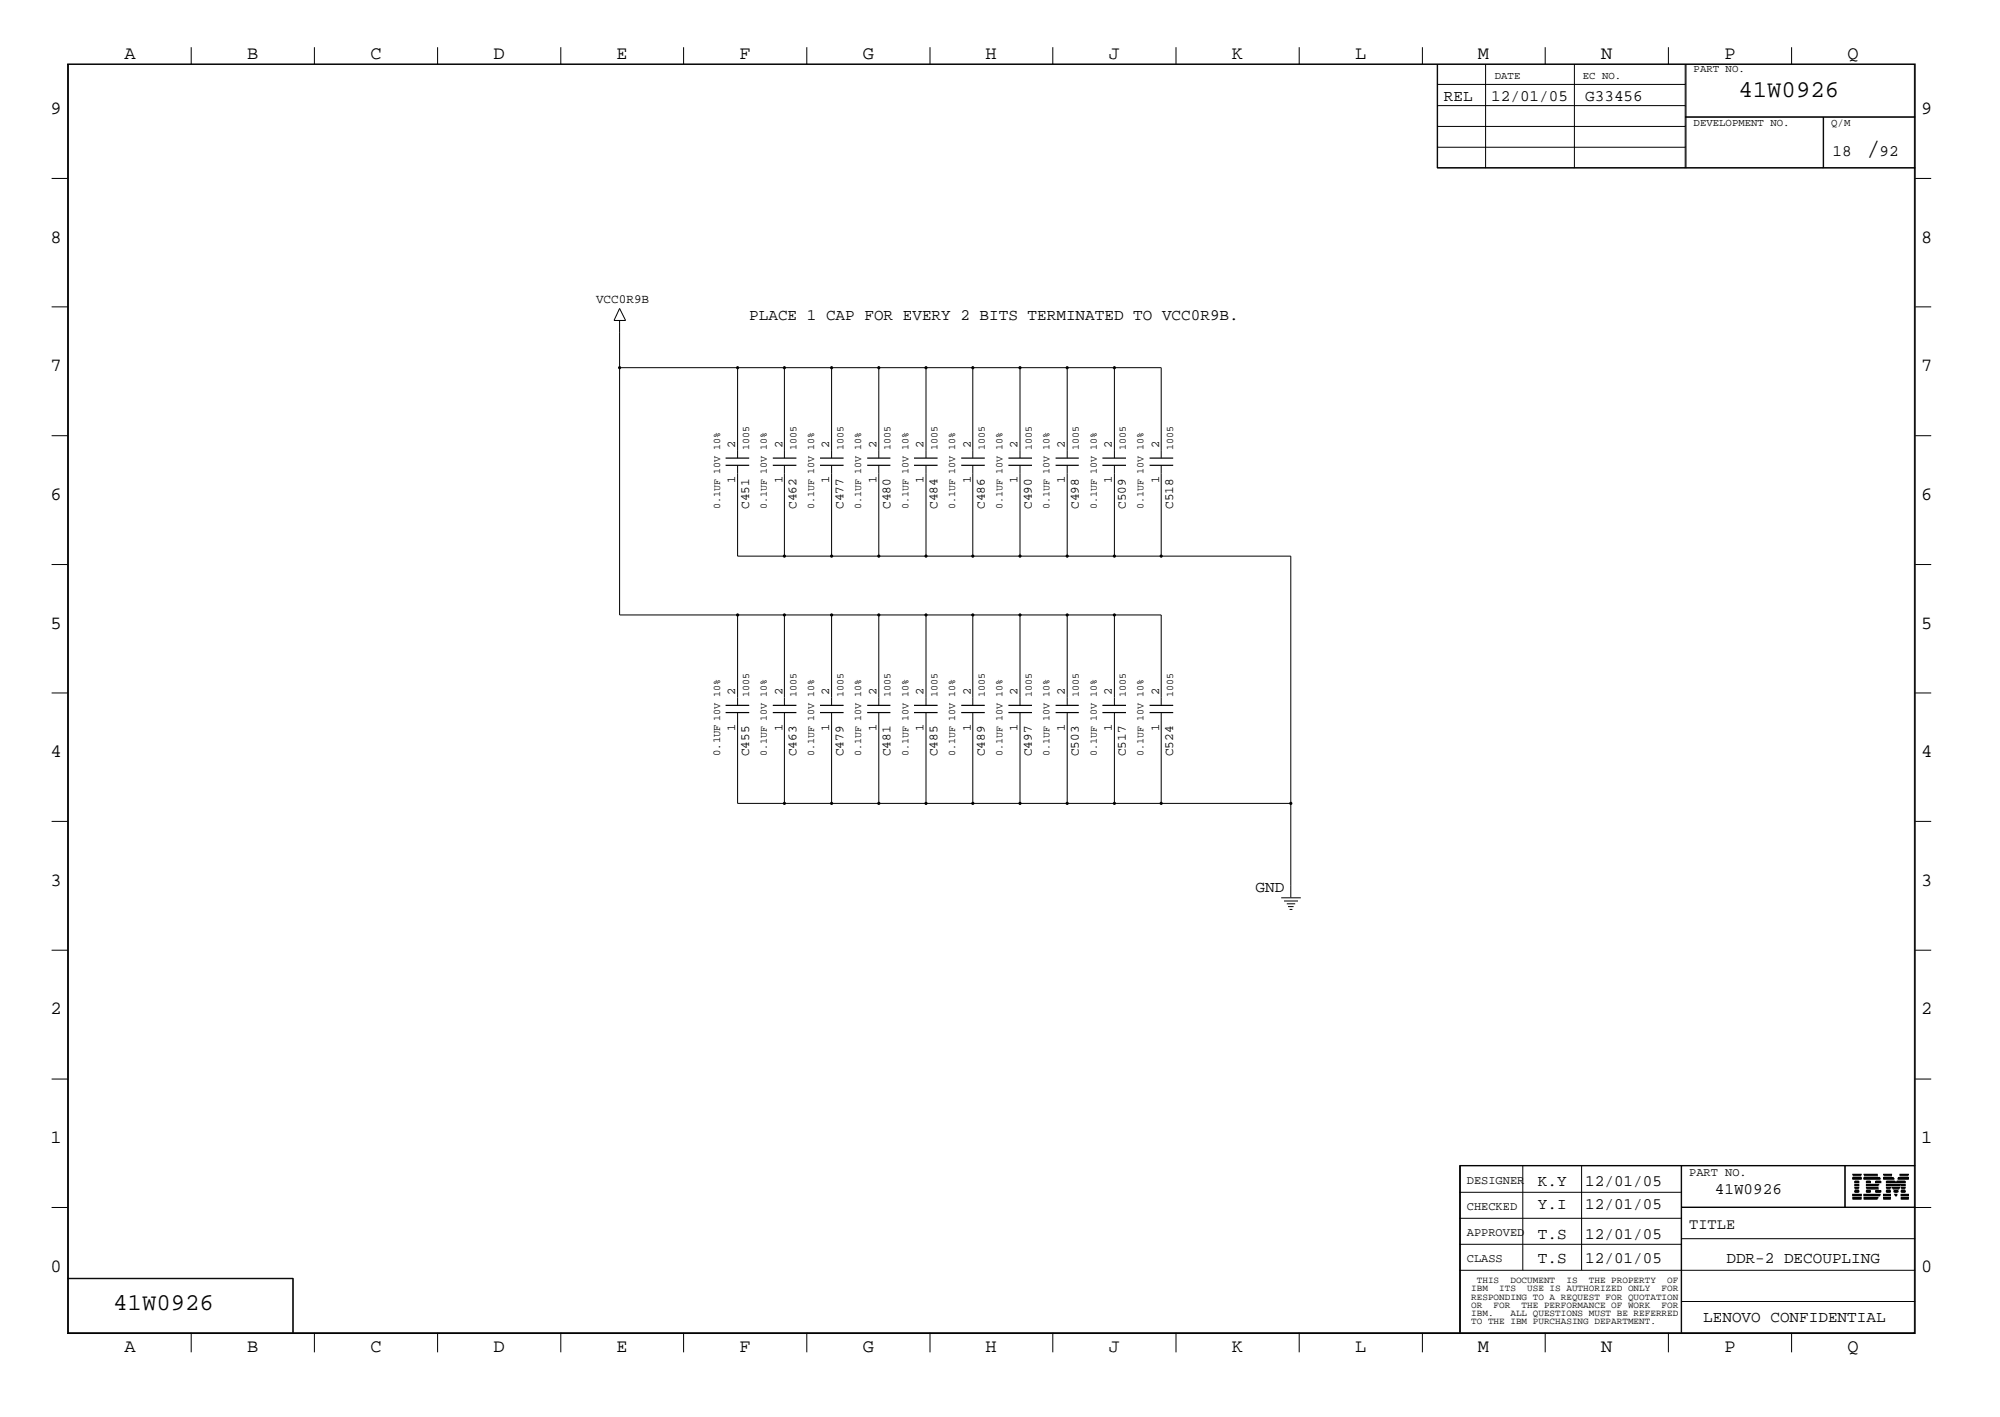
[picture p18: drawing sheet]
<svg xmlns="http://www.w3.org/2000/svg" width="423mm" height="300mm" viewBox="0 0 423 300" stroke-linecap="round" stroke-linejoin="round" font-family="sans-serif">
<defs><g id="words">
<text font-size="5.2" x="395" y="32.9">/</text>
<g font-size="5.1">
<text x="368" y="20.5">41W0926</text>
<text x="24" y="277.2">41W0926</text>
</g>
<g font-size="4">
<text x="26.3" y="12.5">A</text>
<text x="52.3" y="12.5">B</text>
<text x="78.4" y="12.5">C</text>
<text x="104.5" y="12.5">D</text>
<text x="130.5" y="12.5">E</text>
<text x="156.5" y="12.5">F</text>
<text x="182.6" y="12.5">G</text>
<text x="208.6" y="12.5">H</text>
<text x="234.7" y="12.5">J</text>
<text x="260.8" y="12.5">K</text>
<text x="286.9" y="12.5">L</text>
<text x="312.8" y="12.5">M</text>
<text x="338.9" y="12.5">N</text>
<text x="365" y="12.5">P</text>
<text x="391.1" y="12.5">Q</text>
<text x="10.7" y="24.1">9</text>
<text x="406.7" y="24.1">9</text>
<text x="10.7" y="51.4">8</text>
<text x="406.7" y="51.4">8</text>
<text x="10.7" y="78.6">7</text>
<text x="406.7" y="78.6">7</text>
<text x="10.7" y="105.8">6</text>
<text x="406.7" y="105.8">6</text>
<text x="10.7" y="133.1">5</text>
<text x="406.7" y="133.1">5</text>
<text x="10.7" y="160.2">4</text>
<text x="406.7" y="160.2">4</text>
<text x="10.7" y="187.5">3</text>
<text x="406.7" y="187.5">3</text>
<text x="10.7" y="214.6">2</text>
<text x="406.7" y="214.6">2</text>
<text x="10.7" y="241.9">1</text>
<text x="406.7" y="241.9">1</text>
<text x="10.7" y="269.2">0</text>
<text x="406.7" y="269.2">0</text>
<text x="26.3" y="286.2">A</text>
<text x="52.3" y="286.2">B</text>
<text x="78.4" y="286.2">C</text>
<text x="104.5" y="286.2">D</text>
<text x="130.5" y="286.2">E</text>
<text x="156.5" y="286.2">F</text>
<text x="182.6" y="286.2">G</text>
<text x="208.6" y="286.2">H</text>
<text x="234.7" y="286.2">J</text>
<text x="260.8" y="286.2">K</text>
<text x="286.9" y="286.2">L</text>
<text x="312.8" y="286.2">M</text>
<text x="338.9" y="286.2">N</text>
<text x="365" y="286.2">P</text>
<text x="391.1" y="286.2">Q</text>
</g>
<g font-size="3.4">
<text x="305.6" y="21.4">REL</text>
<text x="315.6" y="21.4">12/01/05</text>
<text x="335.5" y="21.4">G33456</text>
<text x="387.9" y="32.9">18</text>
<text x="397.8" y="32.9">92</text>
<text x="158.6" y="67.8">PLACE 1 CAP FOR EVERY 2 BITS TERMINATED TO VCC0R9B.</text>
<text x="265.8" y="188.7">GND</text>
<text x="325.5" y="251">K.Y</text>
<text x="335.5" y="251">12/01/05</text>
<text x="325.5" y="255.9">Y.I</text>
<text x="335.5" y="255.9">12/01/05</text>
<text x="363" y="252.7">41W0926</text>
<text x="325.5" y="262.2">T.S</text>
<text x="335.5" y="262.2">12/01/05</text>
<text x="325.5" y="267.2">T.S</text>
<text x="335.5" y="267.2">12/01/05</text>
<text x="365.4" y="267.2">DDR-2 DECOUPLING</text>
<text x="360.5" y="279.7">LENOVO CONFIDENTIAL</text>
</g>
<text font-size="3.2" x="357.5" y="260">TITLE</text>
<g font-size="2.7">
<text x="126.2" y="64.1">VCC0R9B</text>
<text x="158.6" y="107.7" transform="rotate(-90 158.6 107.7)">C451</text>
<text x="168.6" y="107.7" transform="rotate(-90 168.6 107.7)">C462</text>
<text x="178.6" y="107.7" transform="rotate(-90 178.6 107.7)">C477</text>
<text x="188.5" y="107.7" transform="rotate(-90 188.5 107.7)">C480</text>
<text x="198.5" y="107.7" transform="rotate(-90 198.5 107.7)">C484</text>
<text x="208.4" y="107.7" transform="rotate(-90 208.4 107.7)">C486</text>
<text x="218.4" y="107.7" transform="rotate(-90 218.4 107.7)">C490</text>
<text x="228.3" y="107.7" transform="rotate(-90 228.3 107.7)">C498</text>
<text x="238.3" y="107.7" transform="rotate(-90 238.3 107.7)">C509</text>
<text x="248.3" y="107.7" transform="rotate(-90 248.3 107.7)">C518</text>
<text x="158.6" y="160" transform="rotate(-90 158.6 160)">C455</text>
<text x="168.6" y="160" transform="rotate(-90 168.6 160)">C463</text>
<text x="178.6" y="160" transform="rotate(-90 178.6 160)">C479</text>
<text x="188.5" y="160" transform="rotate(-90 188.5 160)">C481</text>
<text x="198.5" y="160" transform="rotate(-90 198.5 160)">C485</text>
<text x="208.4" y="160" transform="rotate(-90 208.4 160)">C489</text>
<text x="218.4" y="160" transform="rotate(-90 218.4 160)">C497</text>
<text x="228.3" y="160" transform="rotate(-90 228.3 160)">C503</text>
<text x="238.3" y="160" transform="rotate(-90 238.3 160)">C517</text>
<text x="248.3" y="160" transform="rotate(-90 248.3 160)">C524</text>
</g>
<g font-size="2.5">
<text x="155.6" y="94.7" transform="rotate(-90 155.6 94.7)">2</text>
<text x="165.6" y="94.7" transform="rotate(-90 165.6 94.7)">2</text>
<text x="175.5" y="94.7" transform="rotate(-90 175.5 94.7)">2</text>
<text x="185.5" y="94.7" transform="rotate(-90 185.5 94.7)">2</text>
<text x="195.5" y="94.7" transform="rotate(-90 195.5 94.7)">2</text>
<text x="205.5" y="94.7" transform="rotate(-90 205.5 94.7)">2</text>
<text x="215.4" y="94.7" transform="rotate(-90 215.4 94.7)">2</text>
<text x="225.4" y="94.7" transform="rotate(-90 225.4 94.7)">2</text>
<text x="235.4" y="94.7" transform="rotate(-90 235.4 94.7)">2</text>
<text x="245.4" y="94.7" transform="rotate(-90 245.4 94.7)">2</text>
<text x="155.6" y="102.2" transform="rotate(-90 155.6 102.2)">1</text>
<text x="165.6" y="102.2" transform="rotate(-90 165.6 102.2)">1</text>
<text x="175.5" y="102.2" transform="rotate(-90 175.5 102.2)">1</text>
<text x="185.5" y="102.2" transform="rotate(-90 185.5 102.2)">1</text>
<text x="195.5" y="102.2" transform="rotate(-90 195.5 102.2)">1</text>
<text x="205.5" y="102.2" transform="rotate(-90 205.5 102.2)">1</text>
<text x="215.4" y="102.2" transform="rotate(-90 215.4 102.2)">1</text>
<text x="225.4" y="102.2" transform="rotate(-90 225.4 102.2)">1</text>
<text x="235.4" y="102.2" transform="rotate(-90 235.4 102.2)">1</text>
<text x="245.4" y="102.2" transform="rotate(-90 245.4 102.2)">1</text>
<text x="155.6" y="147.1" transform="rotate(-90 155.6 147.1)">2</text>
<text x="165.6" y="147.1" transform="rotate(-90 165.6 147.1)">2</text>
<text x="175.5" y="147.1" transform="rotate(-90 175.5 147.1)">2</text>
<text x="185.5" y="147.1" transform="rotate(-90 185.5 147.1)">2</text>
<text x="195.5" y="147.1" transform="rotate(-90 195.5 147.1)">2</text>
<text x="205.5" y="147.1" transform="rotate(-90 205.5 147.1)">2</text>
<text x="215.4" y="147.1" transform="rotate(-90 215.4 147.1)">2</text>
<text x="225.4" y="147.1" transform="rotate(-90 225.4 147.1)">2</text>
<text x="235.4" y="147.1" transform="rotate(-90 235.4 147.1)">2</text>
<text x="245.4" y="147.1" transform="rotate(-90 245.4 147.1)">2</text>
<text x="155.6" y="154.6" transform="rotate(-90 155.6 154.6)">1</text>
<text x="165.6" y="154.6" transform="rotate(-90 165.6 154.6)">1</text>
<text x="175.5" y="154.6" transform="rotate(-90 175.5 154.6)">1</text>
<text x="185.5" y="154.6" transform="rotate(-90 185.5 154.6)">1</text>
<text x="195.5" y="154.6" transform="rotate(-90 195.5 154.6)">1</text>
<text x="205.5" y="154.6" transform="rotate(-90 205.5 154.6)">1</text>
<text x="215.4" y="154.6" transform="rotate(-90 215.4 154.6)">1</text>
<text x="225.4" y="154.6" transform="rotate(-90 225.4 154.6)">1</text>
<text x="235.4" y="154.6" transform="rotate(-90 235.4 154.6)">1</text>
<text x="245.4" y="154.6" transform="rotate(-90 245.4 154.6)">1</text>
<text x="310.5" y="250.6">DESIGNER</text>
<text x="357.5" y="248.8">PART NO.</text>
<text x="310.5" y="256.1">CHECKED</text>
<text x="310.5" y="261.5">APPROVED</text>
<text x="310.5" y="267">CLASS</text>
</g>
<g font-size="2.3">
<text x="316.4" y="16.7">DATE</text>
<text x="335" y="16.7">EC NO.</text>
<text x="358.5" y="15.2">PART NO.</text>
<text x="358.5" y="26.6">DEVELOPMENT NO.</text>
<text x="387.6" y="26.6">Q/M</text>
<text x="152.4" y="160" transform="rotate(-90 152.4 160)">0.1UF 10V 10%</text>
</g>
<g font-size="2.1">
<text x="158.6" y="95.2" transform="rotate(-90 158.6 95.2)">1005</text>
<text x="168.6" y="95.2" transform="rotate(-90 168.6 95.2)">1005</text>
<text x="178.6" y="95.2" transform="rotate(-90 178.6 95.2)">1005</text>
<text x="188.5" y="95.2" transform="rotate(-90 188.5 95.2)">1005</text>
<text x="198.5" y="95.2" transform="rotate(-90 198.5 95.2)">1005</text>
<text x="208.4" y="95.2" transform="rotate(-90 208.4 95.2)">1005</text>
<text x="218.4" y="95.2" transform="rotate(-90 218.4 95.2)">1005</text>
<text x="228.3" y="95.2" transform="rotate(-90 228.3 95.2)">1005</text>
<text x="238.3" y="95.2" transform="rotate(-90 238.3 95.2)">1005</text>
<text x="248.3" y="95.2" transform="rotate(-90 248.3 95.2)">1005</text>
<text x="152.4" y="107.7" transform="rotate(-90 152.4 107.7)">0.1UF 10V 10%</text>
<text x="162.3" y="107.7" transform="rotate(-90 162.3 107.7)">0.1UF 10V 10%</text>
<text x="172.3" y="107.7" transform="rotate(-90 172.3 107.7)">0.1UF 10V 10%</text>
<text x="182.3" y="107.7" transform="rotate(-90 182.3 107.7)">0.1UF 10V 10%</text>
<text x="192.3" y="107.7" transform="rotate(-90 192.3 107.7)">0.1UF 10V 10%</text>
<text x="202.2" y="107.7" transform="rotate(-90 202.2 107.7)">0.1UF 10V 10%</text>
<text x="212.2" y="107.7" transform="rotate(-90 212.2 107.7)">0.1UF 10V 10%</text>
<text x="222.2" y="107.7" transform="rotate(-90 222.2 107.7)">0.1UF 10V 10%</text>
<text x="232.2" y="107.7" transform="rotate(-90 232.2 107.7)">0.1UF 10V 10%</text>
<text x="242.1" y="107.7" transform="rotate(-90 242.1 107.7)">0.1UF 10V 10%</text>
<text x="158.6" y="147.6" transform="rotate(-90 158.6 147.6)">1005</text>
<text x="168.6" y="147.6" transform="rotate(-90 168.6 147.6)">1005</text>
<text x="178.6" y="147.6" transform="rotate(-90 178.6 147.6)">1005</text>
<text x="188.5" y="147.6" transform="rotate(-90 188.5 147.6)">1005</text>
<text x="198.5" y="147.6" transform="rotate(-90 198.5 147.6)">1005</text>
<text x="208.4" y="147.6" transform="rotate(-90 208.4 147.6)">1005</text>
<text x="218.4" y="147.6" transform="rotate(-90 218.4 147.6)">1005</text>
<text x="228.3" y="147.6" transform="rotate(-90 228.3 147.6)">1005</text>
<text x="238.3" y="147.6" transform="rotate(-90 238.3 147.6)">1005</text>
<text x="248.3" y="147.6" transform="rotate(-90 248.3 147.6)">1005</text>
<text x="162.3" y="160" transform="rotate(-90 162.3 160)">0.1UF 10V 10%</text>
<text x="172.3" y="160" transform="rotate(-90 172.3 160)">0.1UF 10V 10%</text>
<text x="182.3" y="160" transform="rotate(-90 182.3 160)">0.1UF 10V 10%</text>
<text x="192.3" y="160" transform="rotate(-90 192.3 160)">0.1UF 10V 10%</text>
<text x="202.2" y="160" transform="rotate(-90 202.2 160)">0.1UF 10V 10%</text>
<text x="212.2" y="160" transform="rotate(-90 212.2 160)">0.1UF 10V 10%</text>
<text x="222.2" y="160" transform="rotate(-90 222.2 160)">0.1UF 10V 10%</text>
<text x="232.2" y="160" transform="rotate(-90 232.2 160)">0.1UF 10V 10%</text>
<text x="242.1" y="160" transform="rotate(-90 242.1 160)">0.1UF 10V 10%</text>
</g>
<g font-size="2">
<text x="311.4" y="273.2">IBM</text>
<text x="311.4" y="275">RESPONDING TO A REQUEST FOR QUOTATION</text>
<text x="312.6" y="271.4">THIS</text>
<text x="317.3" y="273.2">ITS</text>
<text x="319.7" y="271.4">DOCUMENT</text>
<text x="323.3" y="273.2">USE IS AUTHORIZED ONLY</text>
<text x="331.6" y="271.4">IS</text>
<text x="336.3" y="271.4">THE PROPERTY</text>
<text x="351.7" y="273.2">FOR</text>
<text x="352.9" y="271.4">OF</text>
<text x="311.4" y="276.7">OR</text>
<text x="311.4" y="278.6">IBM.</text>
<text x="311.4" y="280.2">TO THE IBM PURCHASING DEPARTMENT.</text>
<text x="316.1" y="276.7">FOR</text>
<text x="319.7" y="278.6">ALL QUESTIONS MUST BE REFERRED</text>
<text x="322.1" y="276.7">THE PERFORMANCE OF WORK</text>
<text x="351.7" y="276.7">FOR</text>
</g>
</g></defs>
<g fill="none" stroke="#000" stroke-width=".25">
<path d="M153.6 98.5h5M153.6 96.9h5M163.6 98.5h5M163.6 96.9h5M173.6 98.5h5M173.6 96.9h5M183.6 98.5h4.9M183.6 96.9h4.9M193.5 98.5h5M193.5 96.9h5M203.5 98.5h4.9M203.5 96.9h4.9"/>
<path d="M213.4 98.5h5M213.4 96.9h5M223.4 98.5h4.9M223.4 96.9h4.9M233.3 98.5h5M233.3 96.9h5M243.3 98.5h5M243.3 96.9h5M153.6 150.8h5M153.6 149.3h5M163.6 150.8h5M163.6 149.3h5"/>
<path d="M173.6 150.8h5M173.6 149.3h5M183.6 150.8h4.9M183.6 149.3h4.9M193.5 150.8h5M193.5 149.3h5M203.5 150.8h4.9M203.5 149.3h4.9M213.4 150.8h5M213.4 149.3h5M223.4 150.8h4.9M223.4 149.3h4.9"/>
<path d="M233.3 150.8h5M233.3 149.3h5M243.3 150.8h5M243.3 149.3h5"/>
</g>
<g fill="none" stroke="#000" stroke-width=".21">
<path d="M14.3 13.5h391.1v268.7h-391.1zM14.5 13.6h390.7v268.4h-390.7zM40.5 10v3.5M66.5 10v3.5M92.6 10v3.5M118.7 10v3.5M144.7 10v3.5M170.8 10v3.5M196.9 10v3.5M222.8 10v3.5M248.9 10v3.5M275 10v3.5"/>
<path d="M301.1 10v3.5M304.2 13.5v22.1h101.2M304.2 17.9h52.5M304.3 13.5v22.1M314.5 13.5v22.1M327.1 10v3.5M333.2 13.5v22.1M353.1 10v3.5M356.7 13.5v22.1M356.9 13.5v22.1M379.2 10v3.5M10.9 37.8h3.4"/>
<path d="M304.2 35.5h101.2M304.2 26.8h52.5M304.2 22.4h52.5M304.3 31.2h52.4M356.7 24.8h48.7M356.7 24.7h48.7M385.9 24.8v10.8M386 24.8v10.8M405.4 37.8h3.4M10.9 64.9h3.4M131.1 77.8h114.7v19.1M131.1 67.8v62.3h114.7v19.2"/>
<path d="M131.1 65.3l1.3 2.5h-2.4zM156.1 77.8v19.1M166 77.8v19.1M176 77.8v19.1M186 77.8v19.1M196 77.8v19.1M205.9 77.8v19.1M215.9 77.8v19.1M225.9 77.8v19.1M235.9 77.8v19.1M405.4 64.9h3.4M10.9 92.2h3.4"/>
<path d="M156.1 98.5v19.2h117.1v72.2M166 98.5v19.2M176 98.5v19.2M186 98.5v19.2M196 98.5v19.2M205.9 98.5v19.2M215.9 98.5v19.2M225.9 98.5v19.2M235.9 98.5v19.2M245.8 98.5v19.2M405.4 92.2h3.4M10.9 119.5h3.4"/>
<path d="M405.4 119.5h3.4M156.1 130.1v19.2M166 130.1v19.2M176 130.1v19.2M186 130.1v19.2M196 130.1v19.2M205.9 130.1v19.2M215.9 130.1v19.2M225.9 130.1v19.2M235.9 130.1v19.2M10.9 146.6h3.4M156.1 150.8v19.2h9.9"/>
<path d="M166 150.8v19.2h10M176 150.8v19.2h10M186 150.8v19.2h10M196 150.8v19.2h9.9M205.9 150.8v19.2h10M215.9 150.8v19.2h10M225.9 150.8v19.2h10M235.9 150.8v19.2h9.9M245.8 150.8v19.2M405.4 146.6h3.4M10.9 173.8h3.4M245.8 170h27.4"/>
<path d="M405.4 173.8h3.4M271.2 190h4.1M271.8 190.7h2.9M272.4 191.3h1.8M272.6 191.9h1.2M273 192.4h.6M10.9 201.1h3.4M405.4 201.1h3.4M10.9 228.3h3.4M405.4 228.3h3.4M10.9 255.5h3.4M308.9 246.7h96.5"/>
<path d="M308.9 257.8h47M308.9 252.3h47M309.1 246.6v35.4M322.3 246.6v22.2M334.8 246.6v22.2M355.9 246.6v35.4M355.9 255.4h49.5M355.9 255.5h52.9M390.5 246.6v8.9M390.6 246.6v8.9M392.2 253.7h1.8zM392.2 253.6h1.8z"/>
<path d="M392.2 253.4l1.8 .1zM392.2 253l1.8 .1zM392.2 252.8l1.8 .1zM392.2 252.7l1.8 .1zM392.2 249.4l1.8 .1zM392.2 249.3l1.8 .1zM392.2 249.2l1.8 .1zM392.2 248.8h1.8zM392.2 248.7h1.8zM392.2 248.5l1.8 .1zM392.6 252.3h.8zM392.6 252.1l.8 .1z"/>
<path d="M392.6 252l.8 .1zM392.6 251.6h.8zM392.6 251.5h.8zM392.6 251.3l.8 .1zM392.6 250.9l.8 .1zM392.6 250.8h.8zM392.6 250.6l.8 .1zM392.6 250.2l.8 .1zM392.6 250l.8 .1zM392.6 249.9h.8zM394.5 253.7h2.8zM394.5 253.6h2.9z"/>
<path d="M394.5 253.4l3 .1zM394.5 248.8h3zM394.5 248.7h2.9zM394.5 248.5l2.8 .1zM394.5 253l3.3 .1zM394.5 252.8l3.4 .1zM394.5 252.7l3.4 .1zM394.5 249.4l3.4 .1zM394.5 249.3l3.4 .1zM394.5 249.2l3.3 .1zM395.1 251.6h2.6zM395.1 251.5h2.5z"/>
<path d="M395.1 251.3l2.4 .1zM395.1 250.9l2.4 .1zM395.1 250.8h2.5zM395.1 250.6l2.6 .1zM395.1 252.3h.8zM395.1 252.1l.8 .1zM395.1 252l.8 .1zM395.1 250.2l.8 .1zM395.1 250l.8 .1zM395.1 249.9h.8zM397 252.3h1.1zM397 252.1l1.1 .1z"/>
<path d="M397 252l1.1 .1zM397 250.2l1.1 .1zM397 250l1.1 .1zM397 249.9h1.1zM398.7 253.7h1.4zM398.7 253.6h1.4zM398.7 253.4l1.4 .1zM398.7 253l1.4 .1zM398.7 252.8l1.4 .1zM398.7 252.7l1.4 .1zM398.7 249.4l2.2 .1zM398.7 249.3l2.1 .1z"/>
<path d="M398.7 249.2l2 .1zM398.7 248.8h1.8zM398.7 248.7h1.8zM398.7 248.5l1.7 .1zM399.3 252.3h.8zM399.3 252.1l.8 .1zM399.3 252l.8 .1zM399.3 251.6h.8zM399.3 251.5h.8zM399.3 251.3l.8 .1zM399.3 250.9l.8 .1zM399.3 250.8h.8z"/>
<path d="M399.3 250.6l.8 .1zM399.3 250.2l1.9 .1zM399.3 250l1.9 .1zM399.3 249.9h1.8zM400.3 250.6l2 .1zM400.4 250.9l1.8 .1zM400.4 250.8h1.8zM400.5 251.3l1.6 .1zM400.6 251.5h1.5zM400.6 251.6h1.4zM400.9 252.1l.8 .1zM400.9 252l.8 .1z"/>
<path d="M401 252.3h.7zM401.1 252.7l.4 .1zM401.2 252.8l.3 .1zM401.2 253l.2 .1zM401.4 250.2l1.9 .1zM401.5 250l1.8 .1zM401.5 249.9h1.8zM401.7 249.4l2.2 .1zM401.8 249.3l2.1 .1zM401.8 249.2l2.1 .1zM402.1 248.8h1.8zM402.1 248.7h1.8z"/>
<path d="M402.2 248.5l1.7 .1zM402.4 253.7h1.5zM402.4 253.6h1.5zM402.4 253.4l1.5 .1zM402.4 253l1.5 .1zM402.4 252.8l1.5 .1zM402.4 252.7l1.5 .1zM402.4 252.3h.9zM402.4 252.1l.9 .1zM402.4 252l.9 .1zM402.4 251.6h.9zM402.4 251.5h.9z"/>
<path d="M402.4 251.3l.9 .1zM402.4 250.9l.9 .1zM402.4 250.8h.9zM402.4 250.6l.9 .1zM405.4 246.6h-96.5v35.4M14.3 270.5h47.8v11.5M14.3 270.6h47.8M62 270.5v11.5M308.9 268.8h96.5M308.9 263.3h47M355.9 275.4h49.5M355.9 262.1h49.5"/>
<path d="M40.5 282v4.2M66.5 282v4.2M92.6 282v4.2M118.7 282v4.2M144.7 282v4.2M170.8 282v4.2M196.9 282v4.2M222.8 282v4.2M248.9 282v4.2M275 282v4.2M301.1 282v4.2M327.1 282v4.2"/>
<path d="M353.1 282v4.2M379.2 282v4.2"/>
</g>
<g fill="#000">
<circle cx="131.1" cy="77.8" r=".34"/>
<circle cx="156.1" cy="77.8" r=".34"/>
<circle cx="166" cy="77.8" r=".34"/>
<circle cx="176" cy="77.8" r=".34"/>
<circle cx="186" cy="77.8" r=".34"/>
<circle cx="196" cy="77.8" r=".34"/>
<circle cx="205.9" cy="77.8" r=".34"/>
<circle cx="215.9" cy="77.8" r=".34"/>
<circle cx="225.9" cy="77.8" r=".34"/>
<circle cx="235.9" cy="77.8" r=".34"/>
<circle cx="166" cy="117.7" r=".34"/>
<circle cx="176" cy="117.7" r=".34"/>
<circle cx="186" cy="117.7" r=".34"/>
<circle cx="196" cy="117.7" r=".34"/>
<circle cx="205.9" cy="117.7" r=".34"/>
<circle cx="215.9" cy="117.7" r=".34"/>
<circle cx="225.9" cy="117.7" r=".34"/>
<circle cx="235.9" cy="117.7" r=".34"/>
<circle cx="245.8" cy="117.7" r=".34"/>
<circle cx="156.1" cy="130.1" r=".34"/>
<circle cx="166" cy="130.1" r=".34"/>
<circle cx="176" cy="130.1" r=".34"/>
<circle cx="186" cy="130.1" r=".34"/>
<circle cx="196" cy="130.1" r=".34"/>
<circle cx="205.9" cy="130.1" r=".34"/>
<circle cx="215.9" cy="130.1" r=".34"/>
<circle cx="225.9" cy="130.1" r=".34"/>
<circle cx="235.9" cy="130.1" r=".34"/>
<circle cx="166" cy="170" r=".34"/>
<circle cx="176" cy="170" r=".34"/>
<circle cx="186" cy="170" r=".34"/>
<circle cx="196" cy="170" r=".34"/>
<circle cx="205.9" cy="170" r=".34"/>
<circle cx="215.9" cy="170" r=".34"/>
<circle cx="225.9" cy="170" r=".34"/>
<circle cx="235.9" cy="170" r=".34"/>
<circle cx="245.8" cy="170" r=".34"/>
<circle cx="273.2" cy="170" r=".34"/>
</g>
<use href="#words"/>
</svg>
